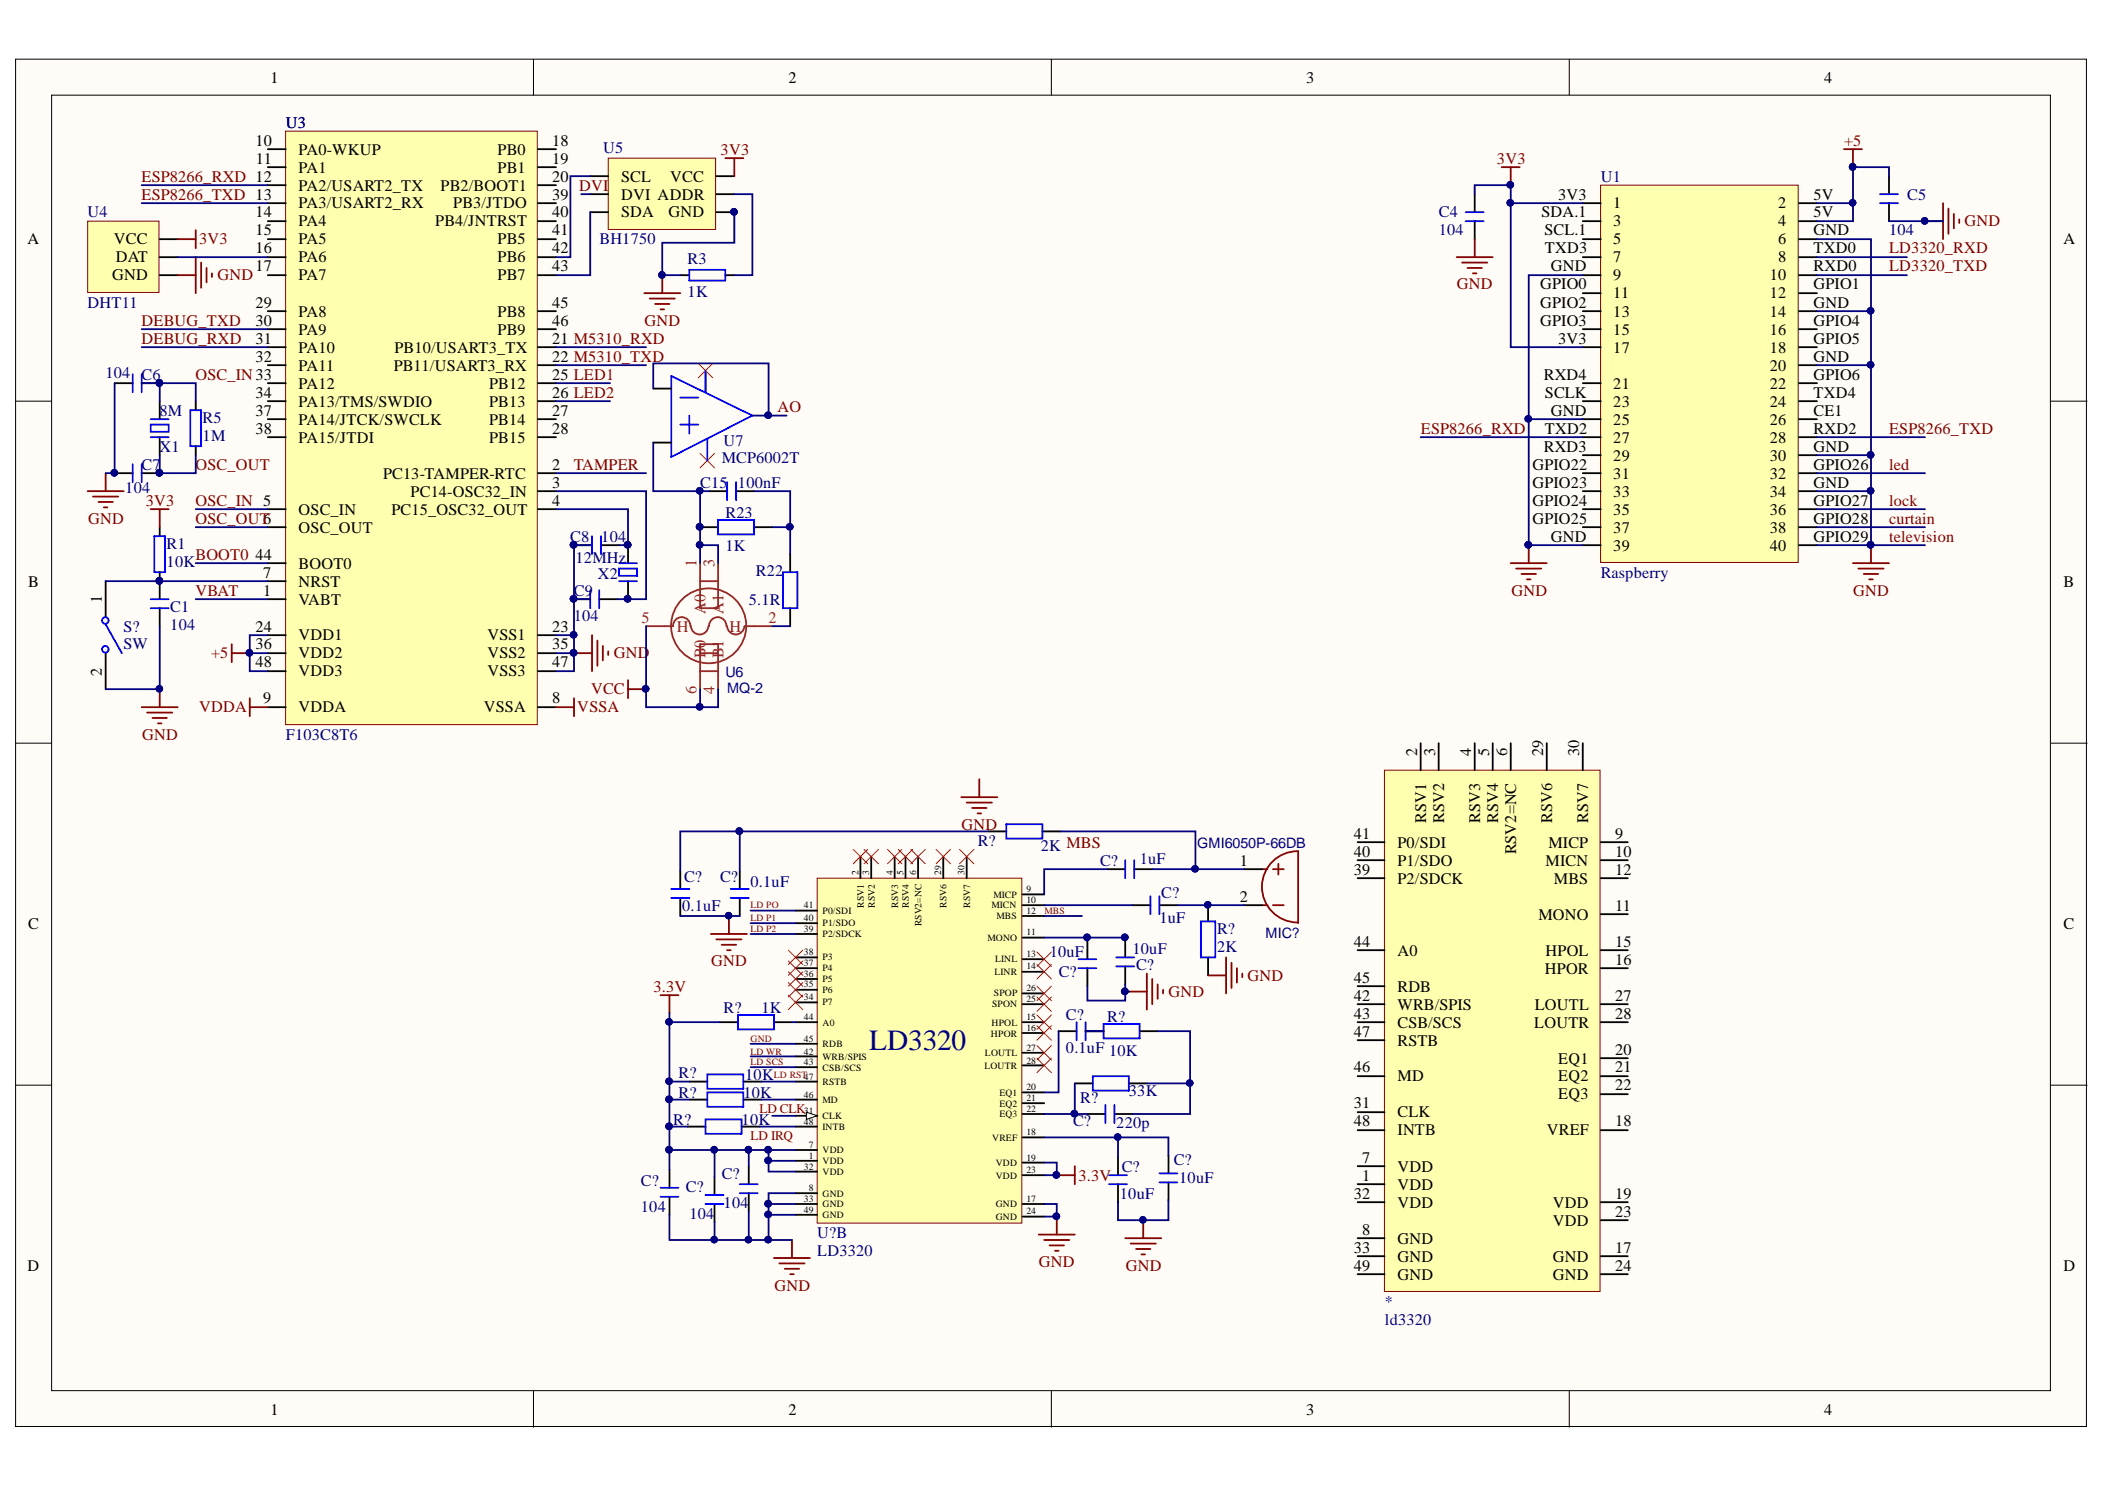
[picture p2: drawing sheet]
<svg xmlns="http://www.w3.org/2000/svg" width="297mm" height="210mm" viewBox="0 0 297 210" stroke-linecap="round" stroke-linejoin="round" font-family="sans-serif">
<defs><g id="words">
<text font-size="4.1" fill="#000080" x="122.7" y="148.2">LD3320</text>
<g font-size="2.3">
<text x="38.2" y="11.7">1</text>
<text x="111.2" y="11.7">2</text>
<text x="184.3" y="11.7">3</text>
<text x="257.4" y="11.7">4</text>
<text x="36" y="20.5">10</text>
<text x="36.1" y="23.1">11</text>
<text x="42.1" y="21.8">PA0-WKUP</text>
<text x="70.2" y="21.8">PB0</text>
<text x="77.9" y="20.5">18</text>
<text x="77.9" y="23.1">19</text>
<text x="42.1" y="24.3">PA1</text>
<text x="42.1" y="26.9">PA2/USART2_TX</text>
<text x="42.1" y="29.4">PA3/USART2_RX</text>
<text x="62.2" y="26.9">PB2/BOOT1</text>
<text x="64" y="29.4">PB3/JTDO</text>
<text x="70.2" y="24.3">PB1</text>
<text x="77.9" y="25.6">20</text>
<text x="77.9" y="28.1">39</text>
<text x="87.6" y="25.6">SCL</text>
<text x="87.6" y="28.1">DVI ADDR</text>
<text x="94.6" y="25.6">VCC</text>
<text x="219.9" y="28.1">3V3</text>
<text x="227.7" y="29.4">1</text>
<text x="250.9" y="29.4">2</text>
<text x="255.9" y="28.1">5V</text>
<text x="3.9" y="34.5">A</text>
<text x="16.1" y="34.5">VCC</text>
<text x="36" y="30.7">14</text>
<text x="36" y="33.2">15</text>
<text x="36" y="35.7">16</text>
<text x="42.1" y="31.9">PA4</text>
<text x="42.1" y="34.5">PA5</text>
<text x="61.4" y="31.9">PB4/JNTRST</text>
<text x="70.2" y="34.5">PB5</text>
<text x="77.9" y="30.7">40</text>
<text x="77.9" y="33.2">41</text>
<text x="77.9" y="35.7">42</text>
<text x="87.6" y="30.7">SDA</text>
<text x="94.3" y="30.7">GND</text>
<text x="217.5" y="30.7">SDA.1</text>
<text x="217.9" y="33.2">SCL.1</text>
<text x="218" y="35.7">TXD3</text>
<text x="227.7" y="31.9">3</text>
<text x="227.7" y="34.5">5</text>
<text x="250.9" y="31.9">4</text>
<text x="250.9" y="34.5">6</text>
<text x="255.9" y="30.7">5V</text>
<text x="255.9" y="33.2">GND</text>
<text x="255.9" y="35.7">TXD0</text>
<text x="291.2" y="34.5">A</text>
<text x="15.8" y="39.6">GND</text>
<text x="16.3" y="37">DAT</text>
<text x="36" y="38.3">17</text>
<text x="42.1" y="37">PA6</text>
<text x="42.1" y="39.6">PA7</text>
<text x="70.2" y="37">PB6</text>
<text x="70.2" y="39.6">PB7</text>
<text x="77.9" y="38.3">43</text>
<text x="217.3" y="40.8">GPIO0</text>
<text x="218.9" y="38.3">GND</text>
<text x="227.7" y="37">7</text>
<text x="227.7" y="39.6">9</text>
<text x="249.7" y="39.6">10</text>
<text x="250.9" y="37">8</text>
<text x="255.9" y="38.3">RXD0</text>
<text x="255.9" y="40.8">GPIO1</text>
<text x="36" y="43.4">29</text>
<text x="36" y="46">30</text>
<text x="42.1" y="44.7">PA8</text>
<text x="42.1" y="47.2">PA9</text>
<text x="70.2" y="44.7">PB8</text>
<text x="70.2" y="47.2">PB9</text>
<text x="77.9" y="43.4">45</text>
<text x="77.9" y="46">46</text>
<text x="217.3" y="43.4">GPIO2</text>
<text x="217.3" y="46">GPIO3</text>
<text x="227.7" y="42.1">11</text>
<text x="227.7" y="44.7">13</text>
<text x="227.7" y="47.2">15</text>
<text x="249.7" y="42.1">12</text>
<text x="249.7" y="44.7">14</text>
<text x="249.7" y="47.2">16</text>
<text x="255.9" y="43.4">GND</text>
<text x="255.9" y="46">GPIO4</text>
<text x="36" y="48.5">31</text>
<text x="36" y="51">32</text>
<text x="42.1" y="49.8">PA10</text>
<text x="42.1" y="52.3">PA11</text>
<text x="55.6" y="52.3">PB11/USART3_RX</text>
<text x="55.7" y="49.8">PB10/USART3_TX</text>
<text x="77.9" y="48.5">21 M5310_RXD</text>
<text x="77.9" y="51">22 M5310_TXD</text>
<text x="77.9" y="53.6">25 LED1</text>
<text x="217.8" y="53.6">RXD4</text>
<text x="219.9" y="48.5">3V3</text>
<text x="227.7" y="49.8">17</text>
<text x="249.7" y="49.8">18</text>
<text x="249.7" y="52.3">20</text>
<text x="255.9" y="48.5">GPIO5</text>
<text x="255.9" y="51">GND</text>
<text x="255.9" y="53.6">GPIO6</text>
<text x="36" y="56.1">34</text>
<text x="36" y="58.7">37</text>
<text x="42.1" y="54.9">PA12</text>
<text x="42.1" y="57.4">PA13/TMS/SWDIO</text>
<text x="42.1" y="59.9">PA14/JTCK/SWCLK</text>
<text x="69" y="54.9">PB12</text>
<text x="69" y="57.4">PB13</text>
<text x="69" y="59.9">PB14</text>
<text x="77.9" y="56.1">26 LED2</text>
<text x="77.9" y="58.7">27</text>
<text x="218" y="56.1">SCLK</text>
<text x="218.9" y="58.7">GND</text>
<text x="227.7" y="54.9">21</text>
<text x="227.7" y="57.4">23</text>
<text x="227.7" y="59.9">25</text>
<text x="249.7" y="54.9">22</text>
<text x="249.7" y="57.4">24</text>
<text x="249.7" y="59.9">26</text>
<text x="255.9" y="56.1">TXD4</text>
<text x="255.9" y="58.7">CE1</text>
<text x="36" y="61.2">38</text>
<text x="42.1" y="62.5">PA15/JTDI</text>
<text x="69" y="62.5">PB15</text>
<text x="77.9" y="61.2">28</text>
<text x="217.8" y="63.7">RXD3</text>
<text x="218" y="61.2">TXD2</text>
<text x="227.7" y="62.5">27</text>
<text x="227.7" y="65">29</text>
<text x="249.7" y="62.5">28</text>
<text x="249.7" y="65">30</text>
<text x="255.9" y="61.2">RXD2</text>
<text x="255.9" y="63.7">GND</text>
<text x="54.1" y="67.5">PC13-TAMPER-RTC</text>
<text x="57.9" y="70.1">PC14-OSC32_IN</text>
<text x="77.9" y="71.3">4</text>
<text x="77.9" y="68.8">3</text>
<text x="77.9" y="66.3">2</text>
<text x="216.2" y="66.3">GPIO22</text>
<text x="216.2" y="68.8">GPIO23</text>
<text x="216.2" y="71.3">GPIO24</text>
<text x="227.7" y="67.5">31</text>
<text x="227.7" y="70.1">33</text>
<text x="249.7" y="70.1">34</text>
<text x="249.7" y="67.5">32</text>
<text x="255.9" y="68.8">GND</text>
<text x="255.9" y="66.3">GPIO26</text>
<text x="255.9" y="71.3">GPIO27</text>
<text x="42.1" y="72.6">OSC_IN</text>
<text x="42.1" y="75.1">OSC_OUT</text>
<text x="55.2" y="72.6">PC15_OSC32_OUT</text>
<text x="216.2" y="73.9">GPIO25</text>
<text x="218.9" y="76.4">GND</text>
<text x="227.7" y="72.6">35</text>
<text x="227.7" y="75.1">37</text>
<text x="227.7" y="77.7">39</text>
<text x="249.7" y="72.6">36</text>
<text x="249.7" y="75.1">38</text>
<text x="249.7" y="77.7">40</text>
<text x="255.9" y="73.9">GPIO28</text>
<text x="255.9" y="76.4">GPIO29</text>
<text x="4" y="82.7">B</text>
<text x="36" y="78.9">44</text>
<text x="37.1" y="81.5">7</text>
<text x="42.1" y="82.7">NRST</text>
<text x="42.1" y="80.2">BOOT0</text>
<text x="291.2" y="82.7">B</text>
<text x="14.4" y="85" transform="rotate(-90 14.4 85)">1</text>
<text x="36" y="89.1">24</text>
<text x="37.1" y="84">1</text>
<text x="42.1" y="85.3">VABT</text>
<text x="77.9" y="89.1">23</text>
<text x="14.4" y="95.3" transform="rotate(-90 14.4 95.3)">2</text>
<text x="36" y="94.2">48</text>
<text x="36" y="91.6">36</text>
<text x="42.1" y="95.4">VDD3</text>
<text x="42.1" y="92.9">VDD2</text>
<text x="42.1" y="90.4">VDD1</text>
<text x="68.8" y="95.4">VSS3</text>
<text x="68.8" y="92.9">VSS2</text>
<text x="68.8" y="90.4">VSS1</text>
<text x="77.9" y="94.2">47</text>
<text x="77.9" y="91.6">35</text>
<text x="37.1" y="99.2">9</text>
<text x="42.1" y="100.5">VDDA</text>
<text x="68.3" y="100.5">VSSA</text>
<text x="77.9" y="99.2">8</text>
<text x="200" y="106.6" transform="rotate(-90 200 106.6)">2</text>
<text x="202.5" y="106.6" transform="rotate(-90 202.5 106.6)">3</text>
<text x="207.6" y="106.6" transform="rotate(-90 207.6 106.6)">4</text>
<text x="210.1" y="106.6" transform="rotate(-90 210.1 106.6)">5</text>
<text x="212.7" y="106.6" transform="rotate(-90 212.7 106.6)">6</text>
<text x="217.8" y="106.6" transform="rotate(-90 217.8 106.6)">29</text>
<text x="222.8" y="106.6" transform="rotate(-90 222.8 106.6)">30</text>
<text x="191" y="118.3">41</text>
<text x="197.2" y="119.6">P0/SDI</text>
<text x="201.3" y="116" transform="rotate(-90 201.3 116)">RSV1</text>
<text x="203.8" y="116" transform="rotate(-90 203.8 116)">RSV2</text>
<text x="208.9" y="116" transform="rotate(-90 208.9 116)">RSV3</text>
<text x="211.4" y="116" transform="rotate(-90 211.4 116)">RSV4</text>
<text x="218.5" y="119.6">MICP</text>
<text x="219" y="116" transform="rotate(-90 219 116)">RSV6</text>
<text x="224.1" y="116" transform="rotate(-90 224.1 116)">RSV7</text>
<text x="227.9" y="118.3">9</text>
<text x="174.9" y="122.1">1</text>
<text x="191" y="120.9">40</text>
<text x="191" y="123.4">39</text>
<text x="197.2" y="122.1">P1/SDO</text>
<text x="197.2" y="124.7">P2/SDCK</text>
<text x="213.9" y="120.5" transform="rotate(-90 213.9 120.5)">RSV2=NC</text>
<text x="218.1" y="122.1">MICN</text>
<text x="219.3" y="124.7">MBS</text>
<text x="227.9" y="120.9">10</text>
<text x="227.9" y="123.4">12</text>
<text x="4" y="131">C</text>
<text x="174.9" y="127.2">2</text>
<text x="217.1" y="129.7">MONO</text>
<text x="227.9" y="128.5">11</text>
<text x="291.2" y="131">C</text>
<text x="191" y="133.5">44</text>
<text x="197.2" y="134.8">A0</text>
<text x="218" y="137.3">HPOR</text>
<text x="218.1" y="134.8">HPOL</text>
<text x="227.9" y="133.5">15</text>
<text x="227.9" y="136.1">16</text>
<text x="191" y="138.6">45</text>
<text x="191" y="141.1">42</text>
<text x="191" y="143.7">43</text>
<text x="197.2" y="139.9">RDB</text>
<text x="197.2" y="142.4">WRB/SPIS</text>
<text x="216.6" y="142.4">LOUTL</text>
<text x="227.9" y="141.1">27</text>
<text x="227.9" y="143.7">28</text>
<text x="191" y="146.2">47</text>
<text x="197.2" y="145">CSB/SCS</text>
<text x="197.2" y="147.5">RSTB</text>
<text x="216.5" y="145">LOUTR</text>
<text x="227.9" y="148.8">20</text>
<text x="191" y="151.3">46</text>
<text x="197.2" y="152.6">MD</text>
<text x="219.9" y="150">EQ1</text>
<text x="219.9" y="152.6">EQ2</text>
<text x="219.9" y="155.1">EQ3</text>
<text x="227.9" y="151.3">21</text>
<text x="227.9" y="153.8">22</text>
<text x="191" y="156.4">31</text>
<text x="191" y="158.9">48</text>
<text x="197.2" y="157.6">CLK</text>
<text x="197.2" y="160.2">INTB</text>
<text x="218.3" y="160.2">VREF</text>
<text x="227.9" y="158.9">18</text>
<text x="192.2" y="164.1">7</text>
<text x="192.2" y="166.6">1</text>
<text x="197.2" y="165.3">VDD</text>
<text x="197.2" y="167.9">VDD</text>
<text x="191" y="169.1">32</text>
<text x="197.2" y="170.4">VDD</text>
<text x="219.1" y="170.4">VDD</text>
<text x="219.1" y="172.9">VDD</text>
<text x="227.9" y="169.1">19</text>
<text x="227.9" y="171.7">23</text>
<text x="3.9" y="179.3">D</text>
<text x="191" y="176.7">33</text>
<text x="191" y="179.3">49</text>
<text x="192.2" y="174.2">8</text>
<text x="197.2" y="175.5">GND</text>
<text x="197.2" y="178">GND</text>
<text x="219.1" y="178">GND</text>
<text x="227.9" y="176.7">17</text>
<text x="227.9" y="179.3">24</text>
<text x="291.2" y="179.3">D</text>
<text x="197.2" y="180.5">GND</text>
<text x="219.1" y="180.5">GND</text>
<text x="38.2" y="199.6">1</text>
<text x="111.2" y="199.6">2</text>
<text x="184.3" y="199.6">3</text>
<text x="257.4" y="199.6">4</text>
</g>
<g font-size="2.3" fill="#000080">
<text x="40.4" y="18">U3</text>
<text x="85.1" y="21.6">U5</text>
<text x="225.9" y="25.6">U1</text>
<text x="269.1" y="28.1">C5</text>
<text x="12.4" y="30.7">U4</text>
<text x="84.6" y="34.5">BH1750</text>
<text x="203" y="30.7">C4</text>
<text x="203" y="33.2">104</text>
<text x="266.6" y="33.2">104</text>
<text x="97" y="37.3">R3</text>
<text x="97" y="41.8">1K</text>
<text x="12.4" y="43.4">DHT11</text>
<text x="14.9" y="53.3">104</text>
<text x="20" y="53.6">C6</text>
<text x="22.5" y="58.7">8M</text>
<text x="28.6" y="59.7">R5</text>
<text x="22.5" y="63.7">X1</text>
<text x="28.6" y="62.2">1M</text>
<text x="101.9" y="65.2">MCP6002T</text>
<text x="102.1" y="63">U7</text>
<text x="17.7" y="69.6">104</text>
<text x="20" y="66.3">C7</text>
<text x="98.8" y="68.8">C15</text>
<text x="104.1" y="68.8">100nF</text>
<text x="23.5" y="77.4">R1</text>
<text x="80.5" y="76.4">C8</text>
<text x="84.9" y="76.4">104</text>
<text x="102.4" y="73.1">R23</text>
<text x="102.4" y="77.7">1K</text>
<text x="23.5" y="80">10K</text>
<text x="81.2" y="79.4">12MHz</text>
<text x="84.3" y="81.7">X2</text>
<text x="106.7" y="81.2">R22</text>
<text x="225.9" y="81.5">Raspberry</text>
<text x="17.4" y="89.1">S?</text>
<text x="24" y="86.3">C1</text>
<text x="24" y="88.8">104</text>
<text x="81" y="84">C9</text>
<text x="81" y="87.6">104</text>
<text x="105.7" y="85.3">5.1R</text>
<text x="17.4" y="91.6">SW</text>
<text x="40.4" y="104.4">F103C8T6</text>
<text x="138" y="119.3">R?</text>
<text x="96.5" y="124.4">C?</text>
<text x="101.6" y="124.4">C?</text>
<text x="105.9" y="125.2">0.1uF</text>
<text x="146.9" y="120.1">2K MBS</text>
<text x="155.2" y="122.1">C?</text>
<text x="160.8" y="121.9">1uF</text>
<text x="96.3" y="128.5">0.1uF</text>
<text x="163.6" y="130.2">1uF</text>
<text x="163.9" y="126.7">C?</text>
<text x="171.7" y="131.8">R?</text>
<text x="148.1" y="135.1">10uF</text>
<text x="149.4" y="137.9">C?</text>
<text x="159.8" y="134.6">10uF</text>
<text x="160.3" y="136.8">C?</text>
<text x="171.7" y="134.3">2K</text>
<text x="102.1" y="142.9">R?</text>
<text x="107.4" y="142.9">1K</text>
<text x="150.4" y="143.9">C?</text>
<text x="150.4" y="148.5">0.1uF 10K</text>
<text x="156.3" y="144.2">R?</text>
<text x="95.8" y="154.8">R?</text>
<text x="95.8" y="152.1">R?</text>
<text x="104.9" y="154.8">10K</text>
<text x="105.2" y="152.3">10K</text>
<text x="152.4" y="155.6">R?</text>
<text x="159.3" y="154.6">33K</text>
<text x="95" y="158.6">R?</text>
<text x="104.6" y="158.6">10K</text>
<text x="151.4" y="158.9">C?</text>
<text x="157.5" y="159.2">220p</text>
<text x="90.4" y="167.3">C?</text>
<text x="101.9" y="166.3">C?</text>
<text x="158.3" y="165.3">C?</text>
<text x="165.6" y="164.3">C?</text>
<text x="166.4" y="166.8">10uF</text>
<text x="90.4" y="170.9">104</text>
<text x="96.8" y="168.1">C?</text>
<text x="97.3" y="171.9">104</text>
<text x="102.1" y="170.4">104</text>
<text x="158" y="169.1">10uF</text>
<text x="115.3" y="174.7">U?B</text>
<text x="115.3" y="177.2">LD3320</text>
<text x="195.4" y="184.3">*</text>
<text x="195.4" y="186.9">ld3320</text>
</g>
<g font-size="2.3" fill="#800000">
<text x="101.7" y="21.8">3V3</text>
<text x="211.2" y="23.1">3V3</text>
<text x="260.2" y="20.5">+5</text>
<text x="20" y="25.6">ESP8266_RXD 12</text>
<text x="20" y="28.1">ESP8266_TXD 13</text>
<text x="81.7" y="26.9">DVI</text>
<text x="28.1" y="34.5">3V3</text>
<text x="266.6" y="35.7">LD3320_RXD</text>
<text x="277.2" y="31.9">GND</text>
<text x="30.7" y="39.6">GND</text>
<text x="205.6" y="40.8">GND</text>
<text x="266.6" y="38.3">LD3320_TXD</text>
<text x="20" y="46">DEBUG_TXD</text>
<text x="90.9" y="46">GND</text>
<text x="20" y="48.5">DEBUG_RXD</text>
<text x="27.6" y="53.6">OSC_IN33</text>
<text x="109.7" y="58.1">AO</text>
<text x="200.5" y="61.2">ESP8266_RXD</text>
<text x="266.6" y="61.2">ESP8266_TXD</text>
<text x="20.6" y="71.3">3V3</text>
<text x="27.6" y="71.3">OSC_IN 5</text>
<text x="27.6" y="66.3">OSC_OUT</text>
<text x="81" y="66.3">TAMPER</text>
<text x="266.6" y="66.3">led</text>
<text x="266.6" y="71.3">lock</text>
<text x="12.4" y="73.9">GND</text>
<text x="27.6" y="73.9">OSC_OUT6</text>
<text x="266.6" y="73.9">curtain</text>
<text x="266.6" y="76.4">television</text>
<text x="27.6" y="78.9">BOOT0</text>
<text x="27.6" y="84">VBAT</text>
<text x="213.3" y="84">GND</text>
<text x="261.5" y="84">GND</text>
<text x="29.8" y="92.9">+5</text>
<text x="86.6" y="92.9">GND</text>
<text x="28.1" y="100.5">VDDA</text>
<text x="81.5" y="100.5">VSSA</text>
<text x="83.4" y="98">VCC</text>
<text x="20" y="104.4">GND</text>
<text x="135.7" y="117.1">GND</text>
<text x="100.3" y="136.3">GND</text>
<text x="92.2" y="139.9">3.3V</text>
<text x="164.9" y="140.6">GND</text>
<text x="176" y="138.4">GND</text>
<text x="152.2" y="166.6">3.3V</text>
<text x="146.6" y="178.8">GND</text>
<text x="158.9" y="179.3">GND</text>
<text x="109.3" y="182.1">GND</text>
</g>
<g font-size="2.3" fill="#8d2323">
<text x="98.3" y="80" transform="rotate(-90 98.3 80)">1</text>
<text x="100.8" y="80" transform="rotate(-90 100.8 80)">3</text>
<text x="90.5" y="87.8">5</text>
<text x="95.5" y="89.1">H</text>
<text x="99.6" y="86.5" transform="rotate(-90 99.6 86.5)">A0</text>
<text x="102.1" y="86.5" transform="rotate(-90 102.1 86.5)">A1</text>
<text x="103" y="89.1">H</text>
<text x="108.5" y="87.8">2</text>
<text x="99.6" y="92.9" transform="rotate(-90 99.6 92.9)">B0</text>
<text x="102.1" y="92.9" transform="rotate(-90 102.1 92.9)">B1</text>
<text x="98.3" y="97.9" transform="rotate(-90 98.3 97.9)">6</text>
<text x="100.8" y="97.9" transform="rotate(-90 100.8 97.9)">4</text>
</g>
<g font-size="2" fill="#000080">
<text x="102.4" y="95.5">U6</text>
<text x="102.6" y="97.8">MQ-2</text>
<text x="168.9" y="119.7">GMI6050P-66DB</text>
<text x="178.6" y="132.4">MIC?</text>
</g>
<g font-size="1.9" fill="#800000">
<text x="105.9" y="160.8">LD IRQ</text>
<text x="107.2" y="157">LD CLK</text>
</g>
<g font-size="1.4">
<text x="121.1" y="123.4" transform="rotate(-90 121.1 123.4)">2</text>
<text x="122.7" y="123.4" transform="rotate(-90 122.7 123.4)">3</text>
<text x="126" y="123.4" transform="rotate(-90 126 123.4)">4</text>
<text x="127.5" y="123.4" transform="rotate(-90 127.5 123.4)">5</text>
<text x="129.3" y="123.4" transform="rotate(-90 129.3 123.4)">6</text>
<text x="132.8" y="123.4" transform="rotate(-90 132.8 123.4)">29</text>
<text x="136.1" y="123.4" transform="rotate(-90 136.1 123.4)">30</text>
<text x="144.8" y="125.8">9</text>
<text x="113.4" y="128.1">41</text>
<text x="113.4" y="129.9">40</text>
<text x="113.4" y="131.4">39</text>
<text x="116.1" y="128.9">P0/SDI</text>
<text x="116.1" y="130.7">P1/SDO</text>
<text x="121.9" y="128" transform="rotate(-90 121.9 128)">RSV1</text>
<text x="123.4" y="128" transform="rotate(-90 123.4 128)">RSV2</text>
<text x="126.7" y="128" transform="rotate(-90 126.7 128)">RSV3</text>
<text x="128.2" y="128" transform="rotate(-90 128.2 128)">RSV4</text>
<text x="130" y="130.7" transform="rotate(-90 130 130.7)">RSV2=NC</text>
<text x="133.6" y="128" transform="rotate(-90 133.6 128)">RSV6</text>
<text x="136.9" y="128" transform="rotate(-90 136.9 128)">RSV7</text>
<text x="139.9" y="128.1">MICN</text>
<text x="140.2" y="126.6">MICP</text>
<text x="140.6" y="129.7">MBS</text>
<text x="144.8" y="131.9">11</text>
<text x="144.8" y="128.9">12</text>
<text x="144.8" y="127.4">10</text>
<text x="113.4" y="134.7">38</text>
<text x="113.4" y="136.2">37</text>
<text x="113.4" y="137.8">36</text>
<text x="116.1" y="132.2">P2/SDCK</text>
<text x="116.1" y="135.5">P3</text>
<text x="116.1" y="137">P4</text>
<text x="139.3" y="132.7">MONO</text>
<text x="140.3" y="137.5">LINR</text>
<text x="140.4" y="135.7">LINL</text>
<text x="144.8" y="136.8">14</text>
<text x="144.8" y="135">13</text>
<text x="113.4" y="139.3">35</text>
<text x="113.4" y="141.1">34</text>
<text x="113.4" y="143.9">44</text>
<text x="116.1" y="138.5">P5</text>
<text x="116.1" y="140">P6</text>
<text x="116.1" y="141.8">P7</text>
<text x="140" y="142.1">SPON</text>
<text x="140.3" y="140.6">SPOP</text>
<text x="144.8" y="143.9">15</text>
<text x="144.8" y="141.3">25</text>
<text x="144.8" y="139.8">26</text>
<text x="113.4" y="147">45</text>
<text x="113.4" y="148.8">42</text>
<text x="116.1" y="144.7">A0</text>
<text x="116.1" y="147.7">RDB</text>
<text x="116.1" y="149.5">WRB/SPIS</text>
<text x="139" y="149">LOUTL</text>
<text x="139.8" y="146.2">HPOR</text>
<text x="139.9" y="144.7">HPOL</text>
<text x="144.8" y="148.2">27</text>
<text x="144.8" y="145.5">16</text>
<text x="113.4" y="150.3">43</text>
<text x="113.4" y="154.8">46</text>
<text x="116.1" y="151">CSB/SCS</text>
<text x="116.1" y="153.1">RSTB</text>
<text x="116.1" y="155.6">MD</text>
<text x="138.9" y="150.8">LOUTR</text>
<text x="141" y="154.6">EQ1</text>
<text x="144.8" y="155.3">21</text>
<text x="144.8" y="153.8">20</text>
<text x="144.8" y="150">28</text>
<text x="113.4" y="157.1">31</text>
<text x="113.4" y="158.6">48</text>
<text x="114.1" y="161.9">7</text>
<text x="116.1" y="157.9">CLK</text>
<text x="116.1" y="159.4">INTB</text>
<text x="140" y="160.9">VREF</text>
<text x="141" y="157.6">EQ3</text>
<text x="141" y="156.1">EQ2</text>
<text x="144.8" y="160.2">18</text>
<text x="144.8" y="156.9">22</text>
<text x="113.4" y="165">32</text>
<text x="114.1" y="163.5">1</text>
<text x="116.1" y="162.7">VDD</text>
<text x="116.1" y="164.2">VDD</text>
<text x="116.1" y="165.7">VDD</text>
<text x="140.5" y="166.3">VDD</text>
<text x="140.5" y="164.5">VDD</text>
<text x="144.8" y="165.5">23</text>
<text x="144.8" y="163.7">19</text>
<text x="113.4" y="169.5">33</text>
<text x="113.4" y="171.1">49</text>
<text x="114.1" y="168">8</text>
<text x="116.1" y="168.8">GND</text>
<text x="116.1" y="170.3">GND</text>
<text x="116.1" y="171.8">GND</text>
<text x="140.5" y="172.1">GND</text>
<text x="140.5" y="170.3">GND</text>
<text x="144.8" y="171.3">24</text>
<text x="144.8" y="169.5">17</text>
</g>
<g font-size="1.4" fill="#800000">
<text x="105.9" y="128.1">LD PO</text>
<text x="105.9" y="129.9">LD P1</text>
<text x="105.9" y="131.4">LD P2</text>
<text x="147.4" y="128.9">MBS</text>
<text x="105.9" y="148.8">LD WR</text>
<text x="105.9" y="147">GND</text>
<text x="105.9" y="150.3">LD SCS</text>
<text x="109.2" y="152.1">LD RST47</text>
</g>
</g></defs>
<g fill="#fffcf8" stroke="#000" stroke-width=".14">
<path d="M2.2 8.3h292.2v192.9h-292.2z"/>
<path d="M7.3 13.4h282v182.8h-282z"/>
</g>
<path d="M75.3 8.3v5.1M148.4 8.3v5.1M221.4 8.3v5.1M2.2 56.6h5.1M289.4 56.6h5.1M2.2 104.8h5.1M289.4 104.8h5.1M2.2 153.1h5.1M289.4 153.1h5.1M75.3 196.2v5.1M148.4 196.2v5.1M221.4 196.2v5.1" fill="none" stroke="#000" stroke-width=".14"/>
<path d="M40.3 18.5h35.5v83.7h-35.5z" fill="#ffffb0" stroke="#800000" stroke-width=".14"/>
<g fill="none" stroke="#000" stroke-width=".25">
<path d="M37.8 21h2.5M37.8 23.6h2.5M37.8 26.1h2.5M37.8 28.7h2.5M37.8 31.2h2.5M37.8 33.7h2.5M37.8 36.3h2.5M37.8 38.8h2.5M75.9 21h2.6M75.9 23.6h2.6M75.9 26.1h2.6M75.9 28.7h2.6"/>
<path d="M75.9 31.2h2.6M75.9 33.7h2.6M75.9 36.3h2.6M75.9 38.8h2.6M208.1 27.4v2.5M208.1 31.2v2.5M266.6 24.9v2.5M266.6 28.7v2.5M37.8 43.9h2.5M37.8 46.4h2.5M37.8 49h2.5M37.8 51.5h2.5"/>
<path d="M37.8 54.1h2.5M37.8 56.6h2.5M37.8 59.1h2.5M75.9 43.9h2.6M75.9 46.4h2.6M75.9 49h2.6M75.9 51.5h2.6M75.9 54.1h2.6M75.9 56.6h2.6M75.9 59.1h2.6M22.5 74.4v1.2M37.8 79.4h2.5"/>
<path d="M37.8 71.8h2.5M37.8 61.7h2.5M37.8 74.4h2.5M75.9 71.8h2.6M75.9 69.3h2.6M75.9 61.7h2.6M75.9 66.7h2.6M14.9 82v5.1M14.9 92.1v5.1M22.5 80.7v3.8M22.5 85.8v2.5M37.8 99.8h2.5"/>
<path d="M37.8 94.7h2.5M37.8 92.1h2.5M37.8 89.6h2.5M37.8 84.5h2.5M37.8 82h2.5M75.9 99.8h2.6M75.9 94.7h2.6M75.9 92.1h2.6M75.9 89.6h2.6"/>
</g>
<g fill="none" stroke="#800000" stroke-width=".25">
<path d="M205.6 36.3h5M206.3 37h3.6M207.1 37.8h2M207.8 38.6h.5M208.1 33.7v2.6M211.9 23.6h2.5M213.2 23.6v2.5M260.2 21h2.5M261.5 21v2.6M271.6 31.2h2.6M274.2 28.7v5M274.9 29.4v3.6"/>
<path d="M275.7 30.2v2M276.5 30.9v.6M21.3 71.8h2.5M22.5 71.8v2.6M213.2 79.4h5.1M215.7 76.9v2.5M261.5 79.4h5.1M264 76.9v2.5M20 99.8h5.1M22.5 97.2v2.6M32.7 90.9v2.5M32.7 92.1h2.5"/>
<path d="M35.2 98.5v2.5M35.2 99.8h2.6M78.5 99.8h2.5M81 92.1h2.5M81 98.5v2.5M83.5 89.6v5.1M84.3 90.4v3.5M85.1 91.1v2.1M85.8 91.9v.5M213.9 80.2h3.6M214.7 81h2M215.5 81.7h.5"/>
<path d="M262.2 80.2h3.6M263 81h2M263.8 81.7h.5M20.8 100.5h3.5M21.5 101.3h2.1M22.3 102h.5"/>
</g>
<g fill="#000080" stroke="#000080" stroke-width=".14">
<circle cx="35.2" cy="92.1" r=".46"/>
<circle cx="80.9" cy="92.1" r=".46"/>
<circle cx="22.5" cy="81.9" r=".46"/>
<circle cx="22.5" cy="97.2" r=".46"/>
<circle cx="264" cy="76.9" r=".46"/>
<circle cx="215.7" cy="76.9" r=".46"/>
<circle cx="261.4" cy="23.5" r=".46"/>
<circle cx="271.6" cy="31.2" r=".46"/>
<circle cx="213.1" cy="26.1" r=".46"/>
</g>
<g fill="none" stroke="#00f" stroke-width=".25">
<path d="M206.8 29.9h2.6M206.8 31.2h2.6M265.3 27.4h2.5M265.3 28.7h2.5M21.8 75.6h1.5v5.1h-1.5zM14.9 88.1l2.3 4M21.3 85.8h2.5M21.3 84.5h2.5"/>
<circle cx="14.9" cy="91.6" r=".46"/>
<circle cx="14.9" cy="87.5" r=".46"/>
</g>
<path d="M225.9 26.1h27.8v53.2h-27.8z" fill="#ffffb0" stroke="#800000" stroke-width=".14"/>
<g fill="none" stroke="#000" stroke-width=".25">
<path d="M223.3 28.7h2.6M223.3 31.2h2.6M223.3 33.7h2.6M223.3 36.3h2.6M223.3 38.8h2.6M253.8 28.7h2.6M253.8 31.2h2.6M253.8 33.7h2.6M253.8 36.3h2.6M253.8 38.8h2.6M16.2 54.1h2.5M20 54.1h2.5"/>
<path d="M22.5 56.6v2.5M27.6 56.6v1.3M223.3 41.4h2.6M223.3 43.9h2.6M223.3 46.4h2.6M223.3 49h2.6M223.3 54.1h2.6M223.3 56.6h2.6M223.3 59.1h2.6M253.8 41.4h2.6M253.8 43.9h2.6M253.8 46.4h2.6"/>
<path d="M253.8 49h2.6M253.8 54.1h2.6M253.8 56.6h2.6M253.8 59.1h2.6M253.8 51.5h2.6M16.2 66.7h2.5M20 66.7h2.5M22.5 61.7v2.5M27.6 62.9v1.3M81 76.9h2.5M84.8 76.9h2.6M88.6 76.9v2.5"/>
<path d="M223.3 61.7h2.6M223.3 64.2h2.6M223.3 66.7h2.6M223.3 69.3h2.6M223.3 71.8h2.6M223.3 74.4h2.6M223.3 76.9h2.6M253.8 61.7h2.6M253.8 64.2h2.6M253.8 66.7h2.6M253.8 69.3h2.6M253.8 71.8h2.6"/>
<path d="M253.8 74.4h2.6M253.8 76.9h2.6M80.7 84.5h2.6M84.6 84.5h2.5M88.6 82v2.5"/>
</g>
<g fill="#000080" stroke="#000080" stroke-width=".14">
<circle cx="22.5" cy="66.7" r=".46"/>
<circle cx="16.1" cy="66.7" r=".46"/>
<circle cx="22.5" cy="54" r=".46"/>
<circle cx="88.6" cy="76.9" r=".46"/>
<circle cx="88.6" cy="84.5" r=".46"/>
<circle cx="80.9" cy="76.9" r=".46"/>
</g>
<g fill="none" stroke="#00f" stroke-width=".25">
<path d="M18.7 52.8v2.5M20 52.8v2.5M21.3 59.9h2.5v1h-2.5zM21.3 59.1h2.5M26.9 57.9h1.5v5h-1.5zM18.7 65.5v2.5M20 65.5v2.5M21.3 61.7h2.5M83.5 75.6v2.6M84.8 75.6v2.6M87.4 79.4h2.5M83.3 83.3v2.5"/>
<path d="M84.6 83.3v2.5M87.4 80.2h2.5v1h-2.5zM87.4 82h2.5"/>
</g>
<path d="M12.4 69.3h5.1M13.1 70h3.6M13.9 70.8h2M14.7 71.6h.5M14.9 66.7v2.6" fill="none" stroke="#800000" stroke-width=".25"/>
<path d="M12.4 31.2h10v10.1h-10z" fill="#ffffb0" stroke="#800000" stroke-width=".14"/>
<path d="M22.5 33.7h2.6M22.5 38.8h2.6M22.5 36.3h2.6" fill="none" stroke="#000" stroke-width=".25"/>
<path d="M25.1 33.7h2.5M25.1 38.8h2.5M27.6 32.5v2.5M27.6 36.3v5.1M28.4 37v3.6M29.1 37.8v2M29.9 38.6v.5" fill="none" stroke="#800000" stroke-width=".25"/>
<path d="M85.8 22.3h15.2v10.1h-15.2z" fill="#ffffb0" stroke="#800000" stroke-width=".14"/>
<path d="M83.3 24.9h2.5M83.3 27.4h2.5M83.3 29.9h2.5M96 38.8h1.3M101.1 24.9h2.5M101.1 27.4h2.5M101.1 29.9h2.5M102.4 38.8h1.2" fill="none" stroke="#000" stroke-width=".25"/>
<circle cx="103.6" cy="29.9" r=".46" fill="#000080" stroke="#000080" stroke-width=".14"/>
<path d="M97.3 38.1h5.1v1.5h-5.1z" fill="none" stroke="#00f" stroke-width=".25"/>
<path d="M115.3 123.9h28.9v48.6h-28.9z" fill="#ffffb0" stroke="#800000" stroke-width=".14"/>
<g fill="none" stroke="#000" stroke-width=".25">
<path d="M112.3 128.5h3M112.3 130.2h3M112.3 131.8h3M112.3 135.1h3M112.3 136.6h3M112.3 138.1h3M112.3 139.6h3M112.3 141.4h3M112.3 144.2h3M112.3 147.2h3M112.3 149h3M112.3 150.5h3"/>
<path d="M112.3 152.6h3M112.3 155.1h3M112.3 157.4h3"/>
</g>
<path d="M113.8 156.9l1.5 .5-1.5 .5z" fill="#fffcf8"/>
<path d="M113.8 156.9l1.5 .5-1.5 .5z" fill="none" stroke="#000" stroke-width=".14"/>
<g fill="none" stroke="#000" stroke-width=".25">
<path d="M139.5 117.3h2.5M147.1 117.3h2.5M96 122.9v2.5M96 126.7v2.5M104.4 122.9v2.5M104.4 126.7v2.5M121.4 120.8v3.1M122.9 120.8v3.1M126.2 120.8v3.1M127.8 120.8v3.1M129.5 120.8v3.1M133.1 120.8v3.1"/>
<path d="M136.4 120.8v3.1M144.3 137.1h3M144.3 135.3h3M144.3 132.3h3M144.3 129.2h3M144.3 127.7h3M144.3 126.2h3M153.4 132.8v2.5M153.4 136.6v2.5M156.2 122.6h2.6M158.8 132.5v2.6M158.8 136.3v2.6"/>
<path d="M159.8 127.7h2.5M160.1 122.6h2.5M163.6 127.7h2.6M170.5 127.4v2.6M170.5 135.1v2.5M175.6 127.7h2.5M175.6 122.6h2.5M97 158.9h2.6M97.3 155.1h2.5M97.3 152.6h2.5M101.6 144.2h2.5M104.6 158.9h2.6"/>
<path d="M104.9 155.1h2.5M104.9 152.6h2.5M109.2 144.2h2.6M112.3 158.9h3M144.3 157.1h3M144.3 155.6h3M144.3 154.1h3M144.3 150.3h3M144.3 148.5h3M144.3 145.7h3M144.3 144.2h3M144.3 141.7h3"/>
<path d="M144.3 140.1h3M149.4 145.5h2.5M151.7 152.8h2.5M153.2 145.5h2.5M153.4 157.1h2.6M157.3 157.1h2.5M159.3 152.8h2.5M160.8 145.5h2.6M94.5 165v2.6M94.5 168.8v2.6M100.8 166v2.6M100.8 169.8v2.6"/>
<path d="M105.7 164.5v2.5M105.7 168.3v2.6M112.3 162.2h3M112.3 163.7h3M112.3 165.3h3M112.3 168.3h3M112.3 169.8h3M112.3 171.4h3M144.3 169.8h3M144.3 171.6h3M144.3 165.8h3M144.3 164h3"/>
<path d="M144.3 160.4h3M157.8 163.2v2.6M157.8 167v2.6M164.9 163v2.5M164.9 166.8v2.5"/>
</g>
<g fill="none" stroke="#f00" stroke-width=".14">
<path d="M120.4 119.8l2 2M121.9 119.8l2.1 2M122.4 119.8l-2 2M124 119.8l-2.1 2M125.2 119.8l2.1 2M126.8 119.8l2 2M127.3 119.8l-2.1 2M128.5 119.8l2.1 2M128.8 119.8l-2 2M130.6 119.8l-2.1 2M132.1 119.8l2 2M134.1 119.8l-2 2"/>
<path d="M135.4 119.8l2 2M137.4 119.8l-2 2M111.2 134l2.1 2.1M111.2 135.6l2.1 2M111.2 137.1l2.1 2M111.2 138.6l2.1 2M113.3 134l-2.1 2.1M113.3 135.6l-2.1 2M113.3 137.1l-2.1 2M113.3 138.6l-2.1 2M146.3 134.3l2.1 2M146.3 136.1l2.1 2"/>
<path d="M146.3 139.1l2.1 2M148.4 134.3l-2.1 2M148.4 136.1l-2.1 2M148.4 139.1l-2.1 2M111.2 140.4l2.1 2M113.3 140.4l-2.1 2M146.3 140.6l2.1 2.1M146.3 143.2l2.1 2M146.3 144.7l2.1 2M146.3 147.5l2.1 2M146.3 149.3l2.1 2M148.4 140.6l-2.1 2.1"/>
<path d="M148.4 143.2l-2.1 2M148.4 144.7l-2.1 2M148.4 147.5l-2.1 2M148.4 149.3l-2.1 2"/>
</g>
<g fill="none" stroke="#800000" stroke-width=".25">
<path d="M100.3 131.8h5.1M101.1 132.5h3.5M101.8 133.3h2.1M102.6 134h.5M102.9 129.2v2.6M159.3 139.9h2.5M161.8 137.3v5.1M162.6 138.1v3.6M163.4 138.9v2M164.1 139.6v.5M170.5 137.6h2.5M173 135.1v5"/>
<path d="M173.8 135.8v3.6M174.5 136.6v2M175.3 137.3v.5M93.2 140.4h2.5M94.5 140.4v2.5M109.2 177.5h5.1M110 178.2h3.5M110.7 179h2.1M111.5 179.7h.5M111.8 174.9v2.6M146.6 174.2h5.1M147.3 174.9h3.6"/>
<path d="M148.1 175.7h2M148.9 176.4h.5M149.1 171.6v2.6M149.1 165.8h2.6M151.7 164.5v2.5M158.8 174.7h5.1M159.5 175.4h3.6M160.3 176.2h2M161.1 177h.5M161.3 172.1v2.6"/>
</g>
<g fill="#000080" stroke="#000080" stroke-width=".14">
<circle cx="149.1" cy="171.6" r=".46"/>
<circle cx="149.1" cy="165.7" r=".47"/>
<circle cx="102.8" cy="129.2" r=".46"/>
<circle cx="161.3" cy="172.1" r=".46"/>
</g>
<g fill="none" stroke="#00f" stroke-width=".25">
<path d="M142 116.3h5.1v2h-5.1zM94.7 126.7h2.6M94.7 125.4h2.6M103.1 126.7h2.6M103.1 125.4h2.6M152.2 136.6h2.5M152.2 135.3h2.5M157.5 136.3h2.6M157.5 135.1h2.6M158.8 121.3v2.6M160.1 121.3v2.6M162.3 126.4v2.6"/>
<path d="M163.6 126.4v2.6M169.5 130h2v5.1h-2zM99.6 157.9h5v2h-5zM99.8 154.1h5.1v2h-5.1zM99.8 151.6h5.1v2h-5.1zM104.1 143.2h5.1v2h-5.1zM151.9 144.2v2.5M153.2 144.2v2.5M154.2 151.8h5.1v2h-5.1zM155.7 144.4h5.1v2.1h-5.1zM156 155.9v2.5M157.3 155.9v2.5"/>
<path d="M93.2 168.8h2.5M93.2 167.6h2.5M99.6 169.8h2.5M99.6 168.6h2.5M104.4 168.3h2.5M104.4 167h2.5M156.5 167h2.5M156.5 165.8h2.5M163.6 166.8h2.6M163.6 165.5h2.6"/>
</g>
<path d="M178.1 127.7h.8M178.1 122.6h.8M179.6 127.7h1.6M179.6 122.6h1.6M180.4 121.8v1.6M183.2 130.1a5 5 0 0 1-5.1-5 5 5 0 0 1 5.1-5v10.1" fill="none" stroke="#800" stroke-width=".25"/>
<path d="M195.4 108.6h30.4v73.6h-30.4z" fill="#ffffb0" stroke="#800000" stroke-width=".14"/>
<g fill="none" stroke="#000" stroke-width=".25">
<path d="M92.2 54.8h2.5M92.2 62.4h2.5M98.8 74.4h2.5M100.1 69.3h2.5M103.9 69.3h2.5M106.4 74.4h2.6M111.5 78.2v2.5M111.5 85.8v2.5M191.6 118.8h3.8M200.5 104.8v3.8M203 104.8v3.8M208.1 104.8v3.8"/>
<path d="M210.6 104.8v3.8M213.2 104.8v3.8M218.3 104.8v3.8M223.3 104.8v3.8M225.9 118.8h3.8M191.6 121.3h3.8M191.6 123.9h3.8M191.6 134h3.8M191.6 139.1h3.8M225.9 121.3h3.8M225.9 123.9h3.8M225.9 134h3.8"/>
<path d="M225.9 129h3.8M225.9 136.6h3.8M191.6 141.7h3.8M191.6 144.2h3.8M191.6 146.7h3.8M191.6 156.9h3.8M191.6 151.8h3.8M191.6 159.4h3.8M225.9 141.7h3.8M225.9 144.2h3.8M225.9 151.8h3.8M225.9 159.4h3.8"/>
<path d="M225.9 149.3h3.8M225.9 154.4h3.8M191.6 164.5h3.8M191.6 167h3.8M191.6 169.6h3.8M191.6 174.7h3.8M191.6 177.2h3.8M191.6 179.7h3.8M225.9 169.6h3.8M225.9 177.2h3.8M225.9 179.7h3.8M225.9 172.1h3.8"/>
</g>
<g fill="none" stroke="#800000" stroke-width=".25">
<path d="M93.5 38.8v2.6M102.4 22.3h2.5M103.6 22.3v2.6M90.9 41.4h5.1M91.7 42.1h3.5M92.4 42.9h2.1M93.2 43.6h.5M88.6 95.9v2.6M88.6 97.2h2.6M135.6 112.5h5.1M136.4 113.2h3.6M137.2 114h2"/>
<path d="M137.9 114.7h.5M138.2 109.9v2.6"/>
</g>
<g fill="#000080" stroke="#000080" stroke-width=".14">
<circle cx="93.4" cy="38.8" r=".46"/>
<circle cx="91.1" cy="97.2" r=".46"/>
<circle cx="98.7" cy="74.3" r=".46"/>
<circle cx="35.2" cy="92.1" r=".46"/>
<circle cx="264" cy="43.8" r=".46"/>
<circle cx="264" cy="51.5" r=".46"/>
<circle cx="264" cy="64.2" r=".47"/>
<circle cx="215.7" cy="59.1" r=".46"/>
<circle cx="215.7" cy="76.9" r=".46"/>
<circle cx="261.4" cy="23.5" r=".46"/>
<circle cx="264" cy="69.2" r=".46"/>
<circle cx="261.4" cy="28.6" r=".46"/>
<circle cx="271.6" cy="31.2" r=".46"/>
<circle cx="22.5" cy="54" r=".46"/>
<circle cx="22.5" cy="81.9" r=".46"/>
<circle cx="22.5" cy="97.2" r=".46"/>
<circle cx="22.5" cy="66.7" r=".46"/>
<circle cx="16.1" cy="66.7" r=".46"/>
<circle cx="213.1" cy="28.6" r=".46"/>
<circle cx="213.1" cy="26.1" r=".46"/>
<circle cx="264" cy="76.9" r=".46"/>
<circle cx="108.4" cy="162.2" r=".47"/>
<circle cx="108.4" cy="163.7" r=".46"/>
<circle cx="108.4" cy="169.8" r=".47"/>
<circle cx="149.1" cy="171.6" r=".46"/>
<circle cx="108.4" cy="171.3" r=".46"/>
<circle cx="149.1" cy="165.7" r=".47"/>
<circle cx="161.3" cy="172.1" r=".46"/>
<circle cx="158.7" cy="139.8" r=".47"/>
<circle cx="102.8" cy="129.2" r=".46"/>
<circle cx="168.6" cy="122.6" r=".46"/>
<circle cx="104.3" cy="117.2" r=".47"/>
<circle cx="94.4" cy="152.5" r=".46"/>
<circle cx="94.4" cy="155.1" r=".47"/>
<circle cx="170.4" cy="127.6" r=".46"/>
<circle cx="153.4" cy="132.2" r=".46"/>
<circle cx="158.7" cy="132.2" r=".47"/>
<circle cx="167.9" cy="152.8" r=".46"/>
<circle cx="151.6" cy="157.1" r=".46"/>
<circle cx="157.7" cy="160.4" r=".46"/>
<circle cx="105.6" cy="174.9" r=".46"/>
<circle cx="105.6" cy="162.2" r=".46"/>
<circle cx="100.8" cy="174.9" r=".46"/>
<circle cx="100.8" cy="162.2" r=".46"/>
<circle cx="94.4" cy="162.2" r=".47"/>
<circle cx="94.4" cy="144.1" r=".46"/>
<circle cx="94.4" cy="158.9" r=".47"/>
<circle cx="108.4" cy="174.9" r=".46"/>
<circle cx="88.6" cy="76.9" r=".46"/>
<circle cx="88.6" cy="84.5" r=".46"/>
<circle cx="80.9" cy="89.6" r=".46"/>
<circle cx="80.9" cy="92.1" r=".46"/>
<circle cx="80.9" cy="84.5" r=".46"/>
<circle cx="80.9" cy="76.9" r=".46"/>
<circle cx="98.7" cy="99.7" r=".46"/>
<circle cx="111.4" cy="74.3" r=".46"/>
<circle cx="98.7" cy="76.9" r=".46"/>
<circle cx="98.7" cy="69.2" r=".46"/>
<circle cx="108.4" cy="58.6" r=".46"/>
<circle cx="103.6" cy="29.9" r=".46"/>
</g>
<g fill="none" stroke="#8d2323" stroke-width=".25">
<path d="M98.8 79.4v6.4h2.5v-6.4M97.4 88.3a1.22 1.22 0 0 0-1.2-1.2 1.22 1.22 0 0 0-1.2 1.2h-3.8M98.8 97.2v-6.3h2.5v6.3M98.8 92.1h2.5M98.8 82h2.5M98.8 94.7h2.5M100 88.3a1.23 1.23 0 0 1-1.3 1.2 1.23 1.23 0 0 1-1.2-1.2M102.5 88.3a1.22 1.22 0 0 0-1.2-1.2 1.22 1.22 0 0 0-1.2 1.2M105 88.3a1.22 1.22 0 0 1-1.2 1.2 1.22 1.22 0 0 1-1.2-1.2M105.1 88.3h3.9"/>
<circle cx="100" cy="88.3" r="5.3"/>
</g>
<path d="M94.7 53l11.5 5.6-11.5 5.9zM96 59.9h2.5M96 56.1h2.5M97.3 58.6v2.6M99.6 52.3v3M99.8 61.9v3.1M101.3 73.4h5.1v2h-5.1zM102.6 68v2.6M103.9 68v2.6M110.5 80.7h2v5.1h-2z" fill="none" stroke="#00f" stroke-width=".25"/>
<path d="M98.5 51.3l2.1 2M100.6 51.3l-2.1 2M98.8 64l2 2M100.8 64l-2 2" fill="none" stroke="#f00" stroke-width=".14"/>
<g fill="none" stroke="#000080" stroke-width=".25">
<path d="M20 28.7h17.8M20 26.1h17.8M25.1 36.3h12.7M82 27.4h1.3M83.3 24.9h-2.8v11.4h-2M83.3 29.9v8.9h-4.8M103.6 27.4h2.6v11.4h-2.6M103.9 29.9h-.3v4.3h-10.1v4.6h2.5M208.1 27.4v-1.3h5.1v2.6h10.1M213.2 28.7v20.3h10.1M223.3 38.8h-7.6v38.1h7.6M256.4 33.7h7.6v43.2"/>
<path d="M256.4 36.3h12.7M256.4 38.8h12.7M256.4 28.7h5.1M266.6 24.9v-1.3h-5.1v7.6h-5.1M266.6 31.2h7.6M16.2 54.1v12.6h-1.3M20 54.1h7.6v2.5M20 46.4h17.8M20 49h17.8M22.5 54.1v2.5M78.5 51.5h12.7M78.5 49h12.7"/>
<path d="M78.5 54.1h7.6M78.5 56.6h7.6M92.2 54.8v-3.5h16.3v7.3M106.2 58.6h4.8M215.7 59.1h7.6M256.4 43.9h7.6M256.4 51.5h7.6M22.5 64.2v2.5h5.1v-2.5M27.6 79.4h10.2M27.6 71.8h10.2M27.6 74.4h10.2M78.5 71.8h10.1v5.1h-1.2"/>
<path d="M78.5 69.3h12.7v15.2h-4.1M78.5 66.7h12.7M83.3 76.9h-2.3v12.7M92.2 62.4v6.9h6.6M98.8 76.9h2.5v2.5M100.1 69.3h-1.3v10.1M106.4 69.3h5.1v8.9M109 74.4h2.5M200.5 61.7h22.8M256.4 76.9h15.2M256.4 71.8h15.2M256.4 74.4h15.2"/>
<path d="M256.4 64.2h7.6M256.4 61.7h15.2M256.4 69.3h7.6M256.4 66.7h15.2M14.9 82h22.9M22.5 88.3v8.9h-7.6M27.6 84.5h10.2M35.2 92.1v2.6h2.6M37.8 89.6h-2.6v2.5h2.6M78.5 89.6h2.5v2.5h-2.5M80.7 84.5h2.6M81 92.1v2.6h-2.5"/>
<path d="M91.2 88.3v11.5h10.1v-2.6M98.8 97.2v2.6M109 88.3h2.5M104.4 117.3h35.1M149.6 117.3h19.1v5.3M96 129.2h8.4M96 122.9v-5.6h8.4v5.6M105.9 128.5h6.4M105.9 130.2h6.4M105.9 131.8h6.4M147.3 132.3h11.7M147.3 129.2h5.4"/>
<path d="M147.3 127.7h12.5M153.4 132.3v.5M156.2 122.6h-8.9v3.6M158.8 138.9v2.2h-5.4v-2M158.8 139.9h.5M158.8 132.3v.2M162.6 122.6h13M166.2 127.7h9.4M170.5 127.4v.3M94.5 142.9v1.3h7.1M94.5 144.2v14.7h2.5M94.5 155.1h2.8"/>
<path d="M94.5 152.6h2.8M94.5 158.9v3.3M105.9 147.2h6.4M105.9 149h6.4M105.9 150.5h6.4M107.2 158.9h5.1M107.4 155.1h4.9M107.4 152.6h4.9M109 157.4h3.3M111.8 144.2h.5M147.3 157.1h6.1M149.4 145.5v8.6h-2.1"/>
<path d="M151.7 152.8v4.3M153.2 145.5h2.5M161.8 152.8h6.1v4.3h-8.1M163.4 145.5h4.5v7.3M94.5 171.4v3.5h6.3M100.8 162.2h-6.3v2.8M100.8 172.4v2.5h7.7M105.7 162.2h-4.9v3.8M105.7 162.2v2.3M105.7 170.9v4M105.7 162.2h2.8M108.5 163.7v1.6h3.8"/>
<path d="M108.5 169.8v5.1h3.3M108.5 171.4h3.8M112.3 162.2h-3.8v1.5h3.8M112.3 168.3h-3.8v1.5h3.8M147.3 169.8h1.8v1.8h-1.8M147.3 164h1.8v1.8h-1.8M147.3 160.4h17.6v2.6M157.8 160.4v2.8M164.9 169.3v2.8h-7.1v-2.5"/>
</g>
<use href="#words"/>
</svg>
